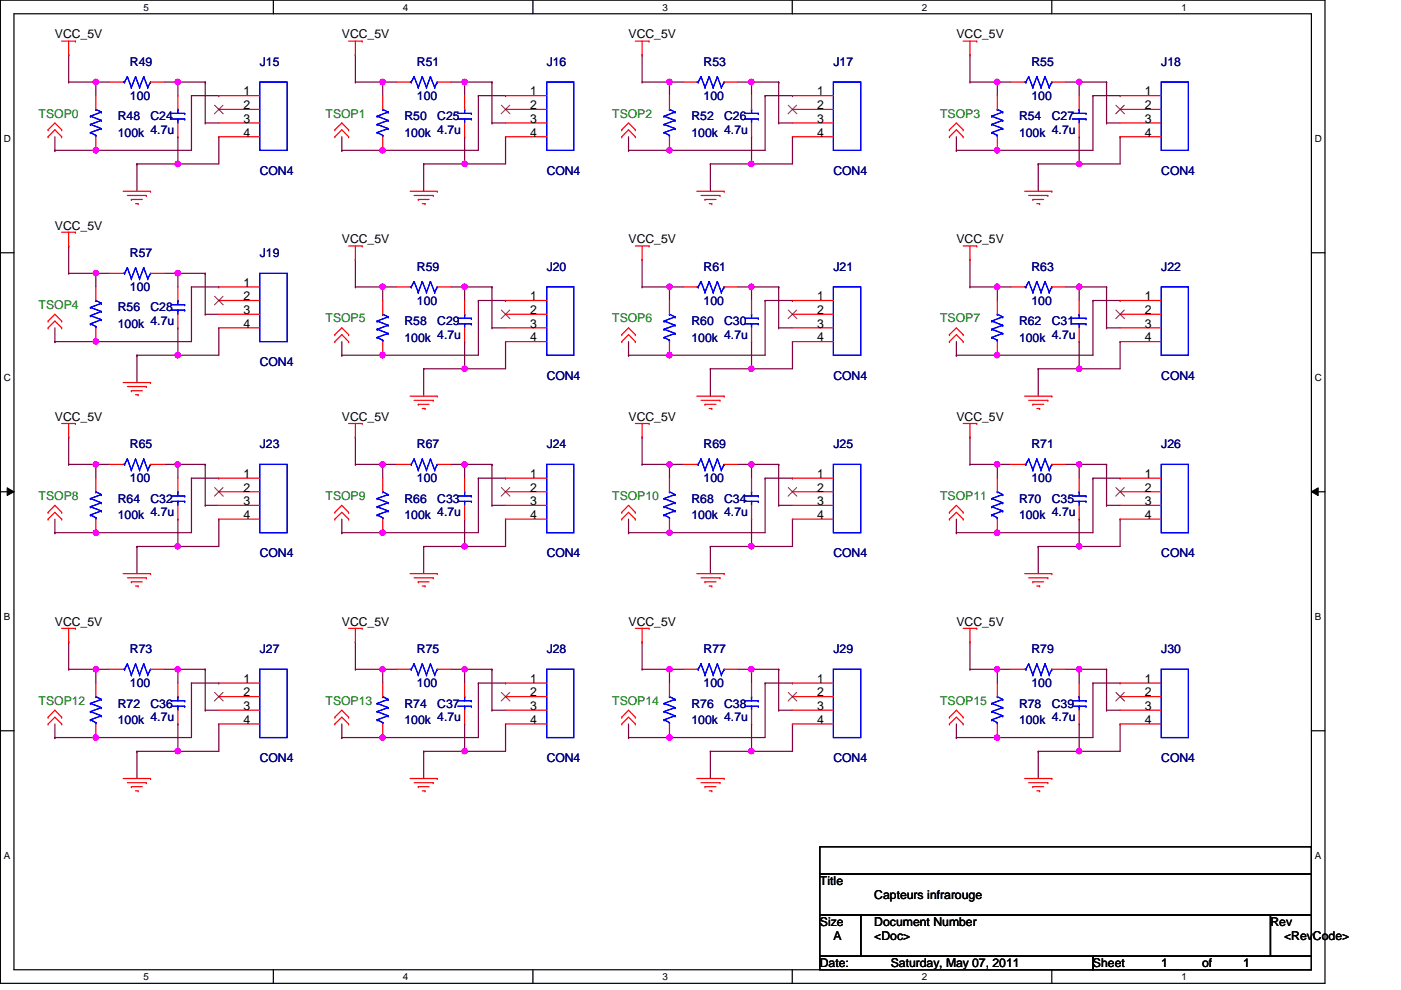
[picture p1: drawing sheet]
<svg xmlns="http://www.w3.org/2000/svg" width="297mm" height="210mm" viewBox="0 0 297 210" stroke-linecap="round" stroke-linejoin="round" font-family="sans-serif">
<defs><g id="words">
<g font-size="2.6">
<text x="11.6" y="8.1">VCC_5V</text>
<text x="72.5" y="8.1">VCC_5V</text>
<text x="133.3" y="8.1">VCC_5V</text>
<text x="202.8" y="8.1">VCC_5V</text>
<text x="51.6" y="20.2">1</text>
<text x="51.6" y="23.2">2</text>
<text x="112.4" y="20.2">1</text>
<text x="112.4" y="23.2">2</text>
<text x="173.2" y="20.2">1</text>
<text x="173.2" y="23.2">2</text>
<text x="242.7" y="20.2">1</text>
<text x="242.7" y="23.2">2</text>
<text x="51.6" y="26">3</text>
<text x="51.6" y="29">4</text>
<text x="112.4" y="26">3</text>
<text x="112.4" y="29">4</text>
<text x="173.2" y="26">3</text>
<text x="173.2" y="29">4</text>
<text x="242.7" y="26">3</text>
<text x="242.7" y="29">4</text>
<text x="11.6" y="48.7">VCC_5V</text>
<text x="72.5" y="51.6">VCC_5V</text>
<text x="133.3" y="51.6">VCC_5V</text>
<text x="202.8" y="51.6">VCC_5V</text>
<text x="51.6" y="60.8">1</text>
<text x="51.6" y="63.7">2</text>
<text x="112.4" y="63.7">1</text>
<text x="173.2" y="63.7">1</text>
<text x="242.7" y="63.7">1</text>
<text x="51.6" y="66.6">3</text>
<text x="51.6" y="69.5">4</text>
<text x="112.4" y="66.6">2</text>
<text x="112.4" y="69.5">3</text>
<text x="173.2" y="66.6">2</text>
<text x="173.2" y="69.5">3</text>
<text x="242.7" y="66.6">2</text>
<text x="242.7" y="69.5">3</text>
<text x="112.4" y="72.4">4</text>
<text x="173.2" y="72.4">4</text>
<text x="242.7" y="72.4">4</text>
<text x="11.6" y="89.2">VCC_5V</text>
<text x="72.5" y="89.2">VCC_5V</text>
<text x="133.3" y="89.2">VCC_5V</text>
<text x="202.8" y="89.2">VCC_5V</text>
<text x="51.6" y="101.3">1</text>
<text x="112.4" y="101.3">1</text>
<text x="173.2" y="101.3">1</text>
<text x="242.7" y="101.3">1</text>
<text x="51.6" y="104.2">2</text>
<text x="51.6" y="107.1">3</text>
<text x="112.4" y="104.2">2</text>
<text x="112.4" y="107.1">3</text>
<text x="173.2" y="104.2">2</text>
<text x="173.2" y="107.1">3</text>
<text x="242.7" y="104.2">2</text>
<text x="242.7" y="107.1">3</text>
<text x="51.6" y="110">4</text>
<text x="112.4" y="110">4</text>
<text x="173.2" y="110">4</text>
<text x="242.7" y="110">4</text>
<text x="11.6" y="132.7">VCC_5V</text>
<text x="72.5" y="132.7">VCC_5V</text>
<text x="133.3" y="132.7">VCC_5V</text>
<text x="202.8" y="132.7">VCC_5V</text>
<text x="51.6" y="144.8">1</text>
<text x="51.6" y="147.7">2</text>
<text x="112.4" y="144.8">1</text>
<text x="112.4" y="147.7">2</text>
<text x="173.2" y="144.8">1</text>
<text x="173.2" y="147.7">2</text>
<text x="242.7" y="144.8">1</text>
<text x="242.7" y="147.7">2</text>
<text x="51.6" y="150.5">3</text>
<text x="51.6" y="153.5">4</text>
<text x="112.4" y="150.5">3</text>
<text x="112.4" y="153.5">4</text>
<text x="173.2" y="150.5">3</text>
<text x="173.2" y="153.5">4</text>
<text x="242.7" y="150.5">3</text>
<text x="242.7" y="153.5">4</text>
<text x="173.8" y="187.7">Title</text>
<text x="185.4" y="190.6">Capteurs infrarouge</text>
<text x="173.8" y="196.3">Size</text>
<text x="185.4" y="196.3">Document Number</text>
<text x="269.4" y="196.3">Rev</text>
<text x="176.7" y="199.3">A</text>
<text x="185.4" y="199.3">&lt;Doc&gt;</text>
<text x="272.2" y="199.3">&lt;RevCode&gt;</text>
<text x="173.8" y="205.1">Date:</text>
<text x="188.8" y="205.1">Saturday, May 07, 2011</text>
<text x="231.7" y="205.1">Sheet</text>
<text x="246.2" y="205.1">1</text>
<text x="254.9" y="205.1">of</text>
<text x="263.6" y="205.1">1</text>
</g>
<g font-size="2.6" fill="#000080">
<text x="27.6" y="13.9">R49</text>
<text x="55.1" y="13.9">J15</text>
<text x="88.4" y="13.9">R51</text>
<text x="115.9" y="13.9">J16</text>
<text x="149.2" y="13.9">R53</text>
<text x="176.7" y="13.9">J17</text>
<text x="218.7" y="13.9">R55</text>
<text x="246.2" y="13.9">J18</text>
<text x="27.6" y="21.2">100</text>
<text x="88.4" y="21.2">100</text>
<text x="149.2" y="21.2">100</text>
<text x="218.7" y="21.2">100</text>
<text x="25" y="25.5">R48</text>
<text x="25" y="29">100k 4.7u</text>
<text x="31.9" y="25.5">C24</text>
<text x="85.8" y="25.5">R50</text>
<text x="85.8" y="29">100k 4.7u</text>
<text x="92.7" y="25.5">C25</text>
<text x="146.6" y="25.5">R52</text>
<text x="146.6" y="29">100k 4.7u</text>
<text x="153.5" y="25.5">C26</text>
<text x="216.1" y="25.5">R54</text>
<text x="216.1" y="29">100k 4.7u</text>
<text x="223" y="25.5">C27</text>
<text x="55.1" y="37.1">CON4</text>
<text x="115.9" y="37.1">CON4</text>
<text x="176.7" y="37.1">CON4</text>
<text x="246.2" y="37.1">CON4</text>
<text x="27.6" y="54.5">R57</text>
<text x="55.1" y="54.5">J19</text>
<text x="88.4" y="57.4">R59</text>
<text x="115.9" y="57.4">J20</text>
<text x="149.2" y="57.4">R61</text>
<text x="176.7" y="57.4">J21</text>
<text x="218.7" y="57.4">R63</text>
<text x="246.2" y="57.4">J22</text>
<text x="27.6" y="61.7">100</text>
<text x="88.4" y="64.6">100</text>
<text x="149.2" y="64.6">100</text>
<text x="218.7" y="64.6">100</text>
<text x="25" y="66">R56</text>
<text x="25" y="69.5">100k 4.7u</text>
<text x="31.9" y="66">C28</text>
<text x="85.8" y="69">R58</text>
<text x="92.7" y="69">C29</text>
<text x="146.6" y="69">R60</text>
<text x="153.5" y="69">C30</text>
<text x="216.1" y="69">R62</text>
<text x="223" y="69">C31</text>
<text x="55.1" y="77.6">CON4</text>
<text x="85.8" y="72.4">100k 4.7u</text>
<text x="146.6" y="72.4">100k 4.7u</text>
<text x="216.1" y="72.4">100k 4.7u</text>
<text x="115.9" y="80.5">CON4</text>
<text x="176.7" y="80.5">CON4</text>
<text x="246.2" y="80.5">CON4</text>
<text x="27.6" y="95">R65</text>
<text x="55.1" y="95">J23</text>
<text x="88.4" y="95">R67</text>
<text x="115.9" y="95">J24</text>
<text x="149.2" y="95">R69</text>
<text x="176.7" y="95">J25</text>
<text x="218.7" y="95">R71</text>
<text x="246.2" y="95">J26</text>
<text x="25" y="106.6">R64</text>
<text x="27.6" y="102.2">100</text>
<text x="31.9" y="106.6">C32</text>
<text x="85.8" y="106.6">R66</text>
<text x="88.4" y="102.2">100</text>
<text x="92.7" y="106.6">C33</text>
<text x="146.6" y="106.6">R68</text>
<text x="149.2" y="102.2">100</text>
<text x="153.5" y="106.6">C34</text>
<text x="216.1" y="106.6">R70</text>
<text x="218.7" y="102.2">100</text>
<text x="223" y="106.6">C35</text>
<text x="25" y="110.1">100k 4.7u</text>
<text x="85.8" y="110.1">100k 4.7u</text>
<text x="146.6" y="110.1">100k 4.7u</text>
<text x="216.1" y="110.1">100k 4.7u</text>
<text x="55.1" y="118.2">CON4</text>
<text x="115.9" y="118.2">CON4</text>
<text x="176.7" y="118.2">CON4</text>
<text x="246.2" y="118.2">CON4</text>
<text x="27.6" y="138.4">R73</text>
<text x="55.1" y="138.4">J27</text>
<text x="88.4" y="138.4">R75</text>
<text x="115.9" y="138.4">J28</text>
<text x="149.2" y="138.4">R77</text>
<text x="176.7" y="138.4">J29</text>
<text x="218.7" y="138.4">R79</text>
<text x="246.2" y="138.4">J30</text>
<text x="27.6" y="145.7">100</text>
<text x="88.4" y="145.7">100</text>
<text x="149.2" y="145.7">100</text>
<text x="218.7" y="145.7">100</text>
<text x="25" y="150">R72</text>
<text x="25" y="153.5">100k 4.7u</text>
<text x="31.9" y="150">C36</text>
<text x="85.8" y="150">R74</text>
<text x="85.8" y="153.5">100k 4.7u</text>
<text x="92.7" y="150">C37</text>
<text x="146.6" y="150">R76</text>
<text x="146.6" y="153.5">100k 4.7u</text>
<text x="153.5" y="150">C38</text>
<text x="216.1" y="150">R78</text>
<text x="216.1" y="153.5">100k 4.7u</text>
<text x="223" y="150">C39</text>
<text x="55.1" y="161.6">CON4</text>
<text x="115.9" y="161.6">CON4</text>
<text x="176.7" y="161.6">CON4</text>
<text x="246.2" y="161.6">CON4</text>
</g>
<g font-size="2.6" fill="#008000">
<text x="8.2" y="24.9">TSOP0</text>
<text x="69" y="24.9">TSOP1</text>
<text x="129.8" y="24.9">TSOP2</text>
<text x="199.3" y="24.9">TSOP3</text>
<text x="8.2" y="65.5">TSOP4</text>
<text x="69" y="68.4">TSOP5</text>
<text x="129.8" y="68.4">TSOP6</text>
<text x="199.3" y="68.4">TSOP7</text>
<text x="8.2" y="106">TSOP8</text>
<text x="69" y="106">TSOP9</text>
<text x="129.8" y="106">TSOP10</text>
<text x="199.3" y="106">TSOP11</text>
<text x="8.2" y="149.4">TSOP12</text>
<text x="69" y="149.4">TSOP13</text>
<text x="129.8" y="149.4">TSOP14</text>
<text x="199.3" y="149.4">TSOP15</text>
</g>
<g font-size="2.1">
<text x="30.4" y="2.2">5</text>
<text x="85.4" y="2.2">4</text>
<text x="140.5" y="2.2">3</text>
<text x="195.4" y="2.2">2</text>
<text x="250.5" y="2.2">1</text>
<text x=".8" y="30.1">D</text>
<text x="278.8" y="30.1">D</text>
<text x=".8" y="80.8">C</text>
<text x="278.8" y="80.8">C</text>
<text x=".8" y="131.5">B</text>
<text x="278.8" y="131.5">B</text>
<text x=".8" y="182.2">A</text>
<text x="278.8" y="182.2">A</text>
<text x="30.4" y="207.8">5</text>
<text x="85.4" y="207.8">4</text>
<text x="140.5" y="207.8">3</text>
<text x="195.4" y="207.8">2</text>
<text x="250.5" y="207.8">1</text>
</g>
</g></defs>
<path d="M.1 0h280.8v208.5h-280.8zM3 2.9h275v202.7h-275z" fill="none" stroke="#000" stroke-width=".25"/>
<g fill="#fff">
<path d="M30.4 .3h1.2v2.4h-1.2z"/>
<path d="M30.4 205.9h1.2v2.3h-1.2z"/>
</g>
<path d="M58 0v2.9M58 205.6v2.9" fill="none" stroke="#000" stroke-width=".25"/>
<g fill="#fff">
<path d="M85.4 .3h1.2v2.4h-1.2z"/>
<path d="M85.4 205.9h1.2v2.3h-1.2z"/>
</g>
<path d="M113 0v2.9M113 205.6v2.9" fill="none" stroke="#000" stroke-width=".25"/>
<g fill="#fff">
<path d="M140.5 .3h1.1v2.4h-1.1z"/>
<path d="M140.5 205.9h1.1v2.3h-1.1z"/>
</g>
<path d="M168 0v2.9M168 205.6v2.9" fill="none" stroke="#000" stroke-width=".25"/>
<g fill="#fff">
<path d="M195.4 .3h1.2v2.4h-1.2z"/>
<path d="M195.4 205.9h1.2v2.3h-1.2z"/>
</g>
<path d="M223 0v2.9M223 205.6v2.9" fill="none" stroke="#000" stroke-width=".25"/>
<g fill="#fff">
<path d="M250.5 .3h1.1v2.4h-1.1z"/>
<path d="M250.5 205.9h1.1v2.3h-1.1z"/>
<path d="M.8 28.2h1.5v2.4h-1.5z"/>
<path d="M278.8 28.2h1.4v2.4h-1.4z"/>
<path d="M.8 78.9h1.5v2.3h-1.5z"/>
<path d="M278.8 78.9h1.4v2.3h-1.4z"/>
</g>
<path d="M.1 53.6h2.9M278 53.6h2.9" fill="none" stroke="#000" stroke-width=".25"/>
<g fill="#fff">
<path d="M.8 129.6h1.4v2.3h-1.4z"/>
<path d="M278.8 129.6h1.3v2.3h-1.3z"/>
</g>
<path d="M.1 104.3h2.9M278 104.3h2.9" fill="none" stroke="#000" stroke-width=".25"/>
<path d="M1.5 103.4l1.5 .9-1.5 .8zM278 104.3l1.5-.9v1.7z" fill="#000"/>
<path d="M1.5 103.4l1.5 .9-1.5 .8zM278 104.3l1.5-.9v1.7z" fill="none" stroke="#000" stroke-width=".21"/>
<g fill="#fff">
<path d="M.8 180.3h1.4v2.3h-1.4z"/>
<path d="M278.8 180.3h1.3v2.3h-1.3z"/>
</g>
<path d="M.1 154.9h2.9M278 154.9h2.9" fill="none" stroke="#000" stroke-width=".25"/>
<path d="M220.1 159.3h.1M220.1 159.3h17.4M225.9 141.9h2.9M228.8 159.3h.1M228.8 141.9h.1M228.8 141.9v2.9" fill="none" stroke="#800040" stroke-width=".25"/>
<circle cx="228.8" cy="141.9" r=".56" fill="#f0f"/>
<circle cx="228.8" cy="141.9" r=".56" fill="none" stroke="#f0f" stroke-width=".25"/>
<path d="M205.7 141.9h.1M205.7 141.9h8.6M211.5 141.9h.1M211.5 141.9v2.9M220.1 159.3h.1M220.1 159.3v5.8M228.8 141.9h5.8M234.6 141.9h.1M234.6 141.9v8.7M237.5 153.5h.1M237.5 153.5v5.8" fill="none" stroke="#800040" stroke-width=".25"/>
<circle cx="211.4" cy="141.9" r=".56" fill="#f0f"/>
<circle cx="211.4" cy="141.9" r=".56" fill="none" stroke="#f0f" stroke-width=".25"/>
<path d="M205.7 136.1h.1M205.7 136.1v5.8M211.5 156.4h.1M228.8 153.5h.1M228.8 153.5v5.8M231.7 144.8h.1M231.7 144.8v11.6h-20.2" fill="none" stroke="#800040" stroke-width=".25"/>
<circle cx="228.8" cy="159.3" r=".56" fill="#f0f"/>
<circle cx="228.8" cy="159.3" r=".56" fill="none" stroke="#f0f" stroke-width=".25"/>
<path d="M202.8 156.4h.1M202.8 156.4h8.7" fill="none" stroke="#800040" stroke-width=".25"/>
<circle cx="211.4" cy="156.4" r=".56" fill="#f0f"/>
<circle cx="211.4" cy="156.4" r=".56" fill="none" stroke="#f0f" stroke-width=".25"/>
<g fill="none" stroke="#800040" stroke-width=".25">
<path d="M34.8 17.4h2.9M37.7 17.4h.1M37.7 17.4v2.9M29 34.8h.1M29 34.8h17.4M37.7 34.8h.1M40.6 20.3h5.8M46.4 20.3h.1M101.4 20.3h5.8M107.2 20.3h.1M162.2 20.3h5.8M168 20.3h.1"/>
<path d="M231.7 20.3h5.8M237.5 20.3h.1M202.8 156.4h.1M202.8 153.5v2.9M234.6 150.6h.1M234.6 150.6h2.9"/>
</g>
<circle cx="37.7" cy="17.4" r=".56" fill="#f0f"/>
<circle cx="37.7" cy="17.4" r=".56" fill="none" stroke="#f0f" stroke-width=".25"/>
<path d="M14.6 17.4h.1M14.6 17.4h8.6M20.3 17.4h.1M20.3 17.4v2.9M37.7 17.4h5.8M43.5 17.4h.1M43.5 17.4v8.7M29 34.8h.1M29 34.8v5.8M46.4 29h.1M46.4 29v5.8" fill="none" stroke="#800040" stroke-width=".25"/>
<circle cx="20.3" cy="17.4" r=".56" fill="#f0f"/>
<circle cx="20.3" cy="17.4" r=".56" fill="none" stroke="#f0f" stroke-width=".25"/>
<path d="M14.6 11.6h.1M14.6 11.6v5.8M20.3 31.9h.1M37.7 29h.1M37.7 29v5.8M40.6 20.3h.1M40.6 20.3v11.6h-20.3" fill="none" stroke="#800040" stroke-width=".25"/>
<circle cx="37.7" cy="34.8" r=".56" fill="#f0f"/>
<circle cx="37.7" cy="34.8" r=".56" fill="none" stroke="#f0f" stroke-width=".25"/>
<path d="M11.6 31.9h.1M11.6 31.9h8.7" fill="none" stroke="#800040" stroke-width=".25"/>
<circle cx="20.3" cy="31.9" r=".56" fill="#f0f"/>
<circle cx="20.3" cy="31.9" r=".56" fill="none" stroke="#f0f" stroke-width=".25"/>
<path d="M95.6 17.4h2.9M98.5 17.4h.1M98.5 17.4v2.9M89.8 34.8h.1M89.8 34.8h17.4M98.5 34.8h.1M40.6 60.8h5.8M46.4 60.8h.1" fill="none" stroke="#800040" stroke-width=".25"/>
<circle cx="98.5" cy="17.4" r=".56" fill="#f0f"/>
<circle cx="98.5" cy="17.4" r=".56" fill="none" stroke="#f0f" stroke-width=".25"/>
<path d="M75.3 17.4h.1M75.3 17.4h8.7M81.1 17.4h.1M81.1 17.4v2.9M98.5 17.4h5.8M104.3 17.4h.1M104.3 17.4v8.7M89.8 34.8h.1M89.8 34.8v5.8M107.2 29h.1M107.2 29v5.8" fill="none" stroke="#800040" stroke-width=".25"/>
<circle cx="81.1" cy="17.4" r=".56" fill="#f0f"/>
<circle cx="81.1" cy="17.4" r=".56" fill="none" stroke="#f0f" stroke-width=".25"/>
<path d="M75.3 11.6h.1M75.3 11.6v5.8M81.1 31.9h.1M98.5 29h.1M98.5 29v5.8M101.4 20.3h.1M101.4 20.3v11.6h-20.3" fill="none" stroke="#800040" stroke-width=".25"/>
<circle cx="98.5" cy="34.8" r=".56" fill="#f0f"/>
<circle cx="98.5" cy="34.8" r=".56" fill="none" stroke="#f0f" stroke-width=".25"/>
<path d="M72.5 31.9h.1M72.5 31.9h8.6" fill="none" stroke="#800040" stroke-width=".25"/>
<circle cx="81.1" cy="31.9" r=".56" fill="#f0f"/>
<circle cx="81.1" cy="31.9" r=".56" fill="none" stroke="#f0f" stroke-width=".25"/>
<g fill="none" stroke="#800040" stroke-width=".25">
<path d="M156.4 17.4h2.9M159.3 17.4h.1M159.3 17.4v2.9M11.6 31.9h.1M11.6 29v2.9M72.5 31.9h.1M72.5 29v2.9M104.3 26.1h.1M104.3 26.1h2.9M150.6 34.8h.1M150.6 34.8h17.4M159.3 34.8h.1"/>
<path d="M101.4 63.7h5.8M107.2 63.7h.1"/>
</g>
<circle cx="159.3" cy="17.4" r=".56" fill="#f0f"/>
<circle cx="159.3" cy="17.4" r=".56" fill="none" stroke="#f0f" stroke-width=".25"/>
<path d="M136.1 17.4h.1M136.1 17.4h8.8M141.9 17.4h.1M141.9 17.4v2.9M159.3 17.4h5.8M165.1 17.4h.1M165.1 17.4v8.7M150.6 34.8h.1M150.6 34.8v5.8M168 29h.1M168 29v5.8" fill="none" stroke="#800040" stroke-width=".25"/>
<circle cx="141.9" cy="17.4" r=".56" fill="#f0f"/>
<circle cx="141.9" cy="17.4" r=".56" fill="none" stroke="#f0f" stroke-width=".25"/>
<path d="M136.1 11.6h.1M136.1 11.6v5.8M141.9 31.9h.1M159.3 29h.1M159.3 29v5.8M162.2 20.3h.1M162.2 20.3v11.6h-20.3" fill="none" stroke="#800040" stroke-width=".25"/>
<circle cx="159.3" cy="34.8" r=".56" fill="#f0f"/>
<circle cx="159.3" cy="34.8" r=".56" fill="none" stroke="#f0f" stroke-width=".25"/>
<path d="M133.3 31.9h.1M133.3 31.9h8.6" fill="none" stroke="#800040" stroke-width=".25"/>
<circle cx="141.9" cy="31.9" r=".56" fill="#f0f"/>
<circle cx="141.9" cy="31.9" r=".56" fill="none" stroke="#f0f" stroke-width=".25"/>
<path d="M225.9 17.4h2.9M228.8 17.4h.1M228.8 17.4v2.9M133.3 31.9h.1M133.3 29v2.9M165.1 26.1h.1M165.1 26.1h2.9M220.1 34.8h.1M220.1 34.8h17.4M228.8 34.8h.1" fill="none" stroke="#800040" stroke-width=".25"/>
<circle cx="228.8" cy="17.4" r=".56" fill="#f0f"/>
<circle cx="228.8" cy="17.4" r=".56" fill="none" stroke="#f0f" stroke-width=".25"/>
<path d="M205.7 17.4h.1M205.7 17.4h8.6M211.5 17.4h.1M211.5 17.4v2.9M228.8 17.4h5.8M234.6 17.4h.1M234.6 17.4v8.7M220.1 34.8h.1M220.1 34.8v5.8M237.5 29h.1M237.5 29v5.8" fill="none" stroke="#800040" stroke-width=".25"/>
<circle cx="211.4" cy="17.4" r=".56" fill="#f0f"/>
<circle cx="211.4" cy="17.4" r=".56" fill="none" stroke="#f0f" stroke-width=".25"/>
<path d="M205.7 11.6h.1M205.7 11.6v5.8M211.5 31.9h.1M228.8 29h.1M228.8 29v5.8M231.7 20.3h.1M231.7 20.3v11.6h-20.2" fill="none" stroke="#800040" stroke-width=".25"/>
<circle cx="228.8" cy="34.8" r=".56" fill="#f0f"/>
<circle cx="228.8" cy="34.8" r=".56" fill="none" stroke="#f0f" stroke-width=".25"/>
<path d="M202.8 31.9h.1M202.8 31.9h8.7" fill="none" stroke="#800040" stroke-width=".25"/>
<circle cx="211.4" cy="31.9" r=".56" fill="#f0f"/>
<circle cx="211.4" cy="31.9" r=".56" fill="none" stroke="#f0f" stroke-width=".25"/>
<path d="M202.8 31.9h.1M202.8 29v2.9M234.6 26.1h.1M234.6 26.1h2.9M34.8 58h2.9M37.7 58h.1M37.7 58v2.8M29 75.3h.1M29 75.3h17.4M37.7 75.3h.1M162.2 63.7h5.8M168 63.7h.1" fill="none" stroke="#800040" stroke-width=".25"/>
<circle cx="37.7" cy="57.9" r=".56" fill="#f0f"/>
<circle cx="37.7" cy="57.9" r=".56" fill="none" stroke="#f0f" stroke-width=".25"/>
<path d="M14.6 58h.1M14.6 58h8.6M20.3 58h.1M20.3 58v2.8M37.7 58h5.8M43.5 58h.1M43.5 58v8.6M29 75.3h.1M29 75.3v5.8M46.4 69.5h.1M46.4 69.5v5.8" fill="none" stroke="#800040" stroke-width=".25"/>
<circle cx="20.3" cy="57.9" r=".56" fill="#f0f"/>
<circle cx="20.3" cy="57.9" r=".56" fill="none" stroke="#f0f" stroke-width=".25"/>
<path d="M14.6 52.2h.1M14.6 52.2v5.8M20.3 72.4h.1M37.7 69.5h.1M37.7 69.5v5.8M40.6 60.8h.1M40.6 60.8v11.6h-20.3" fill="none" stroke="#800040" stroke-width=".25"/>
<circle cx="37.7" cy="75.3" r=".56" fill="#f0f"/>
<circle cx="37.7" cy="75.3" r=".56" fill="none" stroke="#f0f" stroke-width=".25"/>
<path d="M11.6 72.4h.1M11.6 72.4h8.7" fill="none" stroke="#800040" stroke-width=".25"/>
<circle cx="20.3" cy="72.4" r=".56" fill="#f0f"/>
<circle cx="20.3" cy="72.4" r=".56" fill="none" stroke="#f0f" stroke-width=".25"/>
<path d="M11.6 72.4h.1M11.6 69.5v2.9M43.5 66.6h.1M43.5 66.6h2.9M34.8 98.5h2.9M37.7 98.5h.1M37.7 98.5v2.9M29 115.9h.1M29 115.9h17.4M37.7 115.9h.1" fill="none" stroke="#800040" stroke-width=".25"/>
<circle cx="37.7" cy="98.5" r=".56" fill="#f0f"/>
<circle cx="37.7" cy="98.5" r=".56" fill="none" stroke="#f0f" stroke-width=".25"/>
<g fill="none" stroke="#800040" stroke-width=".25">
<path d="M231.7 63.7h5.8M237.5 63.7h.1M14.6 98.5h.1M14.6 98.5h8.6M20.3 98.5h.1M20.3 98.5v2.9M37.7 98.5h5.8M43.5 98.5h.1M43.5 98.5v8.6M29 115.9h.1M29 115.9v5.7M46.4 110.1h.1"/>
<path d="M46.4 110.1v5.8"/>
</g>
<circle cx="20.3" cy="98.5" r=".56" fill="#f0f"/>
<circle cx="20.3" cy="98.5" r=".56" fill="none" stroke="#f0f" stroke-width=".25"/>
<path d="M14.6 92.7h.1M14.6 92.7v5.8M20.3 112.9h.1M37.7 110.1h.1M37.7 110.1v5.8M40.6 101.4h.1M40.6 101.4v11.5h-20.3" fill="none" stroke="#800040" stroke-width=".25"/>
<circle cx="37.7" cy="115.8" r=".56" fill="#f0f"/>
<circle cx="37.7" cy="115.8" r=".56" fill="none" stroke="#f0f" stroke-width=".25"/>
<path d="M11.6 112.9h.1M11.6 112.9h8.7" fill="none" stroke="#800040" stroke-width=".25"/>
<circle cx="20.3" cy="112.9" r=".56" fill="#f0f"/>
<circle cx="20.3" cy="112.9" r=".56" fill="none" stroke="#f0f" stroke-width=".25"/>
<path d="M43.5 26.1h.1M43.5 26.1h2.9M11.6 112.9h.1M11.6 110.1v2.8M43.5 107.1h.1M43.5 107.1h2.9M29 159.3h.1M29 159.3h17.4M34.8 141.9h2.9M37.7 159.3h.1M37.7 141.9h.1M37.7 141.9v2.9" fill="none" stroke="#800040" stroke-width=".25"/>
<circle cx="37.7" cy="141.9" r=".56" fill="#f0f"/>
<circle cx="37.7" cy="141.9" r=".56" fill="none" stroke="#f0f" stroke-width=".25"/>
<path d="M14.6 141.9h.1M14.6 141.9h8.6M20.3 141.9h.1M20.3 141.9v2.9M29 159.3h.1M29 159.3v5.8M37.7 141.9h5.8M43.5 141.9h.1M43.5 141.9v8.7M46.4 153.5h.1M46.4 153.5v5.8" fill="none" stroke="#800040" stroke-width=".25"/>
<circle cx="20.3" cy="141.9" r=".56" fill="#f0f"/>
<circle cx="20.3" cy="141.9" r=".56" fill="none" stroke="#f0f" stroke-width=".25"/>
<path d="M14.6 136.1h.1M14.6 136.1v5.8M20.3 156.4h.1M37.7 153.5h.1M37.7 153.5v5.8M40.6 144.8h.1M40.6 144.8v11.6h-20.3" fill="none" stroke="#800040" stroke-width=".25"/>
<circle cx="37.7" cy="159.3" r=".56" fill="#f0f"/>
<circle cx="37.7" cy="159.3" r=".56" fill="none" stroke="#f0f" stroke-width=".25"/>
<path d="M11.6 156.4h.1M11.6 156.4h8.7" fill="none" stroke="#800040" stroke-width=".25"/>
<circle cx="20.3" cy="156.4" r=".56" fill="#f0f"/>
<circle cx="20.3" cy="156.4" r=".56" fill="none" stroke="#f0f" stroke-width=".25"/>
<path d="M89.8 78.2h.1M89.8 78.2h17.4M95.6 60.8h2.9M98.5 78.2h.1M98.5 60.8h.1M98.5 60.8v2.9M231.7 101.4h5.8M237.5 101.4h.1M11.6 156.4h.1M11.6 153.5v2.9M43.5 150.6h.1M43.5 150.6h2.9" fill="none" stroke="#800040" stroke-width=".25"/>
<circle cx="98.5" cy="60.8" r=".56" fill="#f0f"/>
<circle cx="98.5" cy="60.8" r=".56" fill="none" stroke="#f0f" stroke-width=".25"/>
<path d="M75.3 60.8h.1M75.3 60.8h8.7M81.1 60.8h.1M81.1 60.8v2.9M89.8 78.2h.1M89.8 78.2v5.8M98.5 60.8h5.8M104.3 60.8h.1M104.3 60.8v8.7M107.2 72.4h.1M107.2 72.4v5.8" fill="none" stroke="#800040" stroke-width=".25"/>
<circle cx="81.1" cy="60.8" r=".56" fill="#f0f"/>
<circle cx="81.1" cy="60.8" r=".56" fill="none" stroke="#f0f" stroke-width=".25"/>
<path d="M75.3 55h.1M75.3 55v5.8M81.1 75.3h.1M98.5 72.4h.1M98.5 72.4v5.8M101.4 63.7h.1M101.4 63.7v11.6h-20.3" fill="none" stroke="#800040" stroke-width=".25"/>
<circle cx="98.5" cy="78.2" r=".56" fill="#f0f"/>
<circle cx="98.5" cy="78.2" r=".56" fill="none" stroke="#f0f" stroke-width=".25"/>
<path d="M72.5 75.3h.1M72.5 75.3h8.6" fill="none" stroke="#800040" stroke-width=".25"/>
<circle cx="81.1" cy="75.3" r=".56" fill="#f0f"/>
<circle cx="81.1" cy="75.3" r=".56" fill="none" stroke="#f0f" stroke-width=".25"/>
<path d="M72.5 75.3h.1M72.5 72.4v2.9M104.3 69.5h.1M104.3 69.5h2.9M150.6 78.2h.1M150.6 78.2h17.4M156.4 60.8h2.9M159.3 78.2h.1M159.3 60.8h.1M159.3 60.8v2.9M162.2 101.4h5.8M168 101.4h.1" fill="none" stroke="#800040" stroke-width=".25"/>
<circle cx="159.3" cy="60.8" r=".56" fill="#f0f"/>
<circle cx="159.3" cy="60.8" r=".56" fill="none" stroke="#f0f" stroke-width=".25"/>
<path d="M136.1 60.8h.1M136.1 60.8h8.8M141.9 60.8h.1M141.9 60.8v2.9M150.6 78.2h.1M150.6 78.2v5.8M159.3 60.8h5.8M165.1 60.8h.1M165.1 60.8v8.7M168 72.4h.1M168 72.4v5.8" fill="none" stroke="#800040" stroke-width=".25"/>
<circle cx="141.9" cy="60.8" r=".56" fill="#f0f"/>
<circle cx="141.9" cy="60.8" r=".56" fill="none" stroke="#f0f" stroke-width=".25"/>
<path d="M136.1 55h.1M136.1 55v5.8M141.9 75.3h.1M159.3 72.4h.1M159.3 72.4v5.8M162.2 63.7h.1M162.2 63.7v11.6h-20.3" fill="none" stroke="#800040" stroke-width=".25"/>
<circle cx="159.3" cy="78.2" r=".56" fill="#f0f"/>
<circle cx="159.3" cy="78.2" r=".56" fill="none" stroke="#f0f" stroke-width=".25"/>
<path d="M133.3 75.3h.1M133.3 75.3h8.6" fill="none" stroke="#800040" stroke-width=".25"/>
<circle cx="141.9" cy="75.3" r=".56" fill="#f0f"/>
<circle cx="141.9" cy="75.3" r=".56" fill="none" stroke="#f0f" stroke-width=".25"/>
<path d="M133.3 75.3h.1M133.3 72.4v2.9M165.1 69.5h.1M165.1 69.5h2.9M220.1 78.2h.1M220.1 78.2h17.4M225.9 60.8h2.9M228.8 78.2h.1M228.8 60.8h.1M228.8 60.8v2.9M101.4 101.4h5.8M107.2 101.4h.1" fill="none" stroke="#800040" stroke-width=".25"/>
<circle cx="228.8" cy="60.8" r=".56" fill="#f0f"/>
<circle cx="228.8" cy="60.8" r=".56" fill="none" stroke="#f0f" stroke-width=".25"/>
<path d="M205.7 60.8h.1M205.7 60.8h8.6M211.5 60.8h.1M211.5 60.8v2.9M220.1 78.2h.1M220.1 78.2v5.8M228.8 60.8h5.8M234.6 60.8h.1M234.6 60.8v8.7M237.5 72.4h.1M237.5 72.4v5.8" fill="none" stroke="#800040" stroke-width=".25"/>
<circle cx="211.4" cy="60.8" r=".56" fill="#f0f"/>
<circle cx="211.4" cy="60.8" r=".56" fill="none" stroke="#f0f" stroke-width=".25"/>
<path d="M205.7 55h.1M205.7 55v5.8M211.5 75.3h.1M228.8 72.4h.1M228.8 72.4v5.8M231.7 63.7h.1M231.7 63.7v11.6h-20.2" fill="none" stroke="#800040" stroke-width=".25"/>
<circle cx="228.8" cy="78.2" r=".56" fill="#f0f"/>
<circle cx="228.8" cy="78.2" r=".56" fill="none" stroke="#f0f" stroke-width=".25"/>
<path d="M202.8 75.3h.1M202.8 75.3h8.7" fill="none" stroke="#800040" stroke-width=".25"/>
<circle cx="211.4" cy="75.3" r=".56" fill="#f0f"/>
<circle cx="211.4" cy="75.3" r=".56" fill="none" stroke="#f0f" stroke-width=".25"/>
<path d="M202.8 75.3h.1M202.8 72.4v2.9M234.6 69.5h.1M234.6 69.5h2.9M95.6 98.5h2.9M98.5 98.5h.1M98.5 98.5v2.9M89.8 115.9h.1M89.8 115.9h17.4M98.5 115.9h.1" fill="none" stroke="#800040" stroke-width=".25"/>
<circle cx="98.5" cy="98.5" r=".56" fill="#f0f"/>
<circle cx="98.5" cy="98.5" r=".56" fill="none" stroke="#f0f" stroke-width=".25"/>
<g fill="none" stroke="#800040" stroke-width=".25">
<path d="M75.3 98.5h.1M75.3 98.5h8.7M81.1 98.5h.1M81.1 98.5v2.9M98.5 98.5h5.8M104.3 98.5h.1M104.3 98.5v8.6M40.6 101.4h5.8M46.4 101.4h.1M89.8 115.9h.1M89.8 115.9v5.7M107.2 110.1h.1"/>
<path d="M107.2 110.1v5.8"/>
</g>
<circle cx="81.1" cy="98.5" r=".56" fill="#f0f"/>
<circle cx="81.1" cy="98.5" r=".56" fill="none" stroke="#f0f" stroke-width=".25"/>
<path d="M75.3 92.7h.1M75.3 92.7v5.8M81.1 112.9h.1M98.5 110.1h.1M98.5 110.1v5.8M101.4 101.4h.1M101.4 101.4v11.5h-20.3" fill="none" stroke="#800040" stroke-width=".25"/>
<circle cx="98.5" cy="115.8" r=".56" fill="#f0f"/>
<circle cx="98.5" cy="115.8" r=".56" fill="none" stroke="#f0f" stroke-width=".25"/>
<path d="M72.5 112.9h.1M72.5 112.9h8.6" fill="none" stroke="#800040" stroke-width=".25"/>
<circle cx="81.1" cy="112.9" r=".56" fill="#f0f"/>
<circle cx="81.1" cy="112.9" r=".56" fill="none" stroke="#f0f" stroke-width=".25"/>
<path d="M156.4 98.5h2.9M159.3 98.5h.1M159.3 98.5v2.9M72.5 112.9h.1M72.5 110.1v2.8M104.3 107.1h.1M104.3 107.1h2.9M150.6 115.9h.1M150.6 115.9h17.4M159.3 115.9h.1" fill="none" stroke="#800040" stroke-width=".25"/>
<circle cx="159.3" cy="98.5" r=".56" fill="#f0f"/>
<circle cx="159.3" cy="98.5" r=".56" fill="none" stroke="#f0f" stroke-width=".25"/>
<g fill="none" stroke="#800040" stroke-width=".25">
<path d="M136.1 98.5h.1M136.1 98.5h8.8M141.9 98.5h.1M141.9 98.5v2.9M159.3 98.5h5.8M165.1 98.5h.1M165.1 98.5v8.6M150.6 115.9h.1M150.6 115.9v5.7M168 110.1h.1M168 110.1v5.8M40.6 144.8h5.8"/>
<path d="M46.4 144.8h.1"/>
</g>
<circle cx="141.9" cy="98.5" r=".56" fill="#f0f"/>
<circle cx="141.9" cy="98.5" r=".56" fill="none" stroke="#f0f" stroke-width=".25"/>
<path d="M136.1 92.7h.1M136.1 92.7v5.8M141.9 112.9h.1M159.3 110.1h.1M159.3 110.1v5.8M162.2 101.4h.1M162.2 101.4v11.5h-20.3" fill="none" stroke="#800040" stroke-width=".25"/>
<circle cx="159.3" cy="115.8" r=".56" fill="#f0f"/>
<circle cx="159.3" cy="115.8" r=".56" fill="none" stroke="#f0f" stroke-width=".25"/>
<path d="M133.3 112.9h.1M133.3 112.9h8.6" fill="none" stroke="#800040" stroke-width=".25"/>
<circle cx="141.9" cy="112.9" r=".56" fill="#f0f"/>
<circle cx="141.9" cy="112.9" r=".56" fill="none" stroke="#f0f" stroke-width=".25"/>
<path d="M225.9 98.5h2.9M228.8 98.5h.1M228.8 98.5v2.9M133.3 112.9h.1M133.3 110.1v2.8M165.1 107.1h.1M165.1 107.1h2.9M220.1 115.9h.1M220.1 115.9h17.4M228.8 115.9h.1" fill="none" stroke="#800040" stroke-width=".25"/>
<circle cx="228.8" cy="98.5" r=".56" fill="#f0f"/>
<circle cx="228.8" cy="98.5" r=".56" fill="none" stroke="#f0f" stroke-width=".25"/>
<path d="M205.7 98.5h.1M205.7 98.5h8.6M211.5 98.5h.1M211.5 98.5v2.9M228.8 98.5h5.8M234.6 98.5h.1M234.6 98.5v8.6M220.1 115.9h.1M220.1 115.9v5.7M237.5 110.1h.1M237.5 110.1v5.8" fill="none" stroke="#800040" stroke-width=".25"/>
<circle cx="211.4" cy="98.5" r=".56" fill="#f0f"/>
<circle cx="211.4" cy="98.5" r=".56" fill="none" stroke="#f0f" stroke-width=".25"/>
<path d="M205.7 92.7h.1M205.7 92.7v5.8M211.5 112.9h.1M228.8 110.1h.1M228.8 110.1v5.8M231.7 101.4h.1M231.7 101.4v11.5h-20.2" fill="none" stroke="#800040" stroke-width=".25"/>
<circle cx="228.8" cy="115.8" r=".56" fill="#f0f"/>
<circle cx="228.8" cy="115.8" r=".56" fill="none" stroke="#f0f" stroke-width=".25"/>
<path d="M202.8 112.9h.1M202.8 112.9h8.7" fill="none" stroke="#800040" stroke-width=".25"/>
<circle cx="211.4" cy="112.9" r=".56" fill="#f0f"/>
<circle cx="211.4" cy="112.9" r=".56" fill="none" stroke="#f0f" stroke-width=".25"/>
<path d="M202.8 112.9h.1M202.8 110.1v2.8M234.6 107.1h.1M234.6 107.1h2.9M89.8 159.3h.1M89.8 159.3h17.4M95.6 141.9h2.9M98.5 159.3h.1M98.5 141.9h.1M98.5 141.9v2.9M101.4 144.8h5.8M107.2 144.8h.1" fill="none" stroke="#800040" stroke-width=".25"/>
<circle cx="98.5" cy="141.9" r=".56" fill="#f0f"/>
<circle cx="98.5" cy="141.9" r=".56" fill="none" stroke="#f0f" stroke-width=".25"/>
<path d="M75.3 141.9h.1M75.3 141.9h8.7M81.1 141.9h.1M81.1 141.9v2.9M89.8 159.3h.1M89.8 159.3v5.8M98.5 141.9h5.8M104.3 141.9h.1M104.3 141.9v8.7M107.2 153.5h.1M107.2 153.5v5.8" fill="none" stroke="#800040" stroke-width=".25"/>
<circle cx="81.1" cy="141.9" r=".56" fill="#f0f"/>
<circle cx="81.1" cy="141.9" r=".56" fill="none" stroke="#f0f" stroke-width=".25"/>
<path d="M75.3 136.1h.1M75.3 136.1v5.8M81.1 156.4h.1M98.5 153.5h.1M98.5 153.5v5.8M101.4 144.8h.1M101.4 144.8v11.6h-20.3" fill="none" stroke="#800040" stroke-width=".25"/>
<circle cx="98.5" cy="159.3" r=".56" fill="#f0f"/>
<circle cx="98.5" cy="159.3" r=".56" fill="none" stroke="#f0f" stroke-width=".25"/>
<path d="M72.5 156.4h.1M72.5 156.4h8.6" fill="none" stroke="#800040" stroke-width=".25"/>
<circle cx="81.1" cy="156.4" r=".56" fill="#f0f"/>
<circle cx="81.1" cy="156.4" r=".56" fill="none" stroke="#f0f" stroke-width=".25"/>
<path d="M72.5 156.4h.1M72.5 153.5v2.9M104.3 150.6h.1M104.3 150.6h2.9M150.6 159.3h.1M150.6 159.3h17.4M156.4 141.9h2.9M159.3 159.3h.1M159.3 141.9h.1M159.3 141.9v2.9M162.2 144.8h5.8M168 144.8h.1" fill="none" stroke="#800040" stroke-width=".25"/>
<circle cx="159.3" cy="141.9" r=".56" fill="#f0f"/>
<circle cx="159.3" cy="141.9" r=".56" fill="none" stroke="#f0f" stroke-width=".25"/>
<path d="M136.1 141.9h.1M136.1 141.9h8.8M141.9 141.9h.1M141.9 141.9v2.9M150.6 159.3h.1M150.6 159.3v5.8M159.3 141.9h5.8M165.1 141.9h.1M165.1 141.9v8.7M168 153.5h.1M168 153.5v5.8" fill="none" stroke="#800040" stroke-width=".25"/>
<circle cx="141.9" cy="141.9" r=".56" fill="#f0f"/>
<circle cx="141.9" cy="141.9" r=".56" fill="none" stroke="#f0f" stroke-width=".25"/>
<path d="M136.1 136.1h.1M136.1 136.1v5.8M141.9 156.4h.1M159.3 153.5h.1M159.3 153.5v5.8M162.2 144.8h.1M162.2 144.8v11.6h-20.3" fill="none" stroke="#800040" stroke-width=".25"/>
<circle cx="159.3" cy="159.3" r=".56" fill="#f0f"/>
<circle cx="159.3" cy="159.3" r=".56" fill="none" stroke="#f0f" stroke-width=".25"/>
<path d="M133.3 156.4h.1M133.3 156.4h8.6" fill="none" stroke="#800040" stroke-width=".25"/>
<circle cx="141.9" cy="156.4" r=".56" fill="#f0f"/>
<circle cx="141.9" cy="156.4" r=".56" fill="none" stroke="#f0f" stroke-width=".25"/>
<path d="M133.3 156.4h.1M133.3 153.5v2.9M165.1 150.6h.1M165.1 150.6h2.9M231.7 144.8h5.8M237.5 144.8h.1" fill="none" stroke="#800040" stroke-width=".25"/>
<g fill="none" stroke="#f00" stroke-width=".25">
<path d="M13.1 8.7h2.9M14.6 11.6h.1M14.6 8.7v2.9M16 8.7h.1M23.2 17.4h2.9M31.9 17.4h2.9M73.9 8.7h2.9M75.3 11.6h.1M75.3 8.7v2.9M76.8 8.7h.1M84 17.4h2.9M92.7 17.4h2.9"/>
<path d="M134.7 8.7h2.9M136.1 11.6h.1M136.1 8.7v2.9M137.6 8.7h.1M144.9 17.4h2.8M153.5 17.4h2.9M204.2 8.7h2.9M205.7 11.6h.1M205.7 8.7v2.9M207.1 8.7h.1M214.3 17.4h3M223 17.4h2.9"/>
<path d="M10.2 27.5h.1M10.2 29h.1M10.2 27.5l1.4-1.4 1.5 1.4M10.2 29l1.4-1.5 1.5 1.5M13.1 27.5h.1M13.1 29h.1M20.3 20.3v2.9M20.3 29v2.9M37.7 20.3v2.9M37.7 26.1v2.9M46.4 20.3h8.7M46.4 23.2h8.7"/>
<path d="M46.4 26.1h8.7M46.4 29h8.7M71 27.5h.1M71 29h.1M71 27.5l1.5-1.4 1.4 1.4M71 29l1.5-1.5 1.4 1.5M73.9 27.5h.1M73.9 29h.1M81.1 20.3v2.9M81.1 29v2.9M98.5 20.3v2.9M98.5 26.1v2.9"/>
<path d="M107.2 20.3h8.7M107.2 23.2h8.7M107.2 26.1h8.7M107.2 29h8.7M131.8 27.5h.1M131.8 29h.1M131.8 27.5l1.5-1.4 1.4 1.4M131.8 29l1.5-1.5 1.4 1.5M134.7 27.5h.1M134.7 29h.1M141.9 20.3v2.9M141.9 29v2.9"/>
<path d="M159.3 20.3v2.9M159.3 26.1v2.9M168 20.3h8.7M168 23.2h8.7M168 26.1h8.7M168 29h8.7M201.3 27.5h.1M201.3 29h.1M201.3 27.5l1.5-1.4 1.4 1.4M201.3 29l1.5-1.5 1.4 1.5M204.2 27.5h.1M204.2 29h.1"/>
<path d="M211.5 20.3v2.9M211.5 29v2.9M228.8 20.3v2.9M228.8 26.1v2.9M237.5 20.3h8.7M237.5 23.2h8.7M237.5 26.1h8.7M237.5 29h8.7M13.1 49.2h2.9M14.6 52.2h.1M14.6 49.2v3M16 49.2h.1"/>
<path d="M23.2 58h2.9M26.1 40.6h5.8M27 41.4h4M27.9 42.3h.1M27.9 42.3h2.3M28.7 43.2h.6M29.3 43.2h.1M31 41.4h.1M31.9 40.6h.1M31.9 58h2.9M73.9 52.2h2.9M75.3 55h.1"/>
<path d="M75.3 52.2v2.8M76.8 52.2h.1M86.9 40.6h5.8M87.8 41.4h4.1M88.7 42.3h.1M88.7 42.3h2.3M89.5 43.2h.6M90.1 43.2h.1M91.9 41.4h.1M92.7 40.6h.1M134.7 52.2h2.9M136.1 55h.1"/>
<path d="M136.1 52.2v2.8M137.6 52.2h.1M147.7 40.6h5.8M148.6 41.4h4.1M149.5 42.3h.1M149.5 42.3h2.3M150.4 43.2h.5M150.9 43.2h.1M152.7 41.4h.1M153.5 40.6h.1M204.2 52.2h2.9M205.7 55h.1"/>
<path d="M205.7 52.2v2.8M207.1 52.2h.1M217.3 40.6h5.7M218.1 41.4h4.1M219 42.3h.1M219 42.3h2.3M219.8 43.2h.6M220.4 43.2h.1M222.2 41.4h.1M223 40.6h.1M10.2 68.1h.1M10.2 69.5h.1"/>
<path d="M10.2 68.1l1.4-1.5 1.5 1.5M10.2 69.5l1.4-1.4 1.5 1.4M13.1 68.1h.1M13.1 69.5h.1M20.3 60.8v2.9M20.3 69.5v2.9M37.7 60.8v2.9M37.7 66.6v2.9M46.4 63.7h8.7M46.4 66.6h8.7M46.4 69.5h8.7M46.4 60.8h8.7"/>
<path d="M71 71h.1M71 72.4h.1M71 71l1.5-1.5 1.4 1.5M71 72.4l1.5-1.4 1.4 1.4M73.9 71h.1M73.9 72.4h.1M81.1 63.7v2.9M81.1 72.4v2.9M84 60.8h2.9M92.7 60.8h2.9M98.5 63.7v2.9M98.5 69.5v2.9"/>
<path d="M107.2 63.7h8.7M107.2 66.6h8.7M107.2 69.5h8.7M107.2 72.4h8.7M131.8 71h.1M131.8 72.4h.1M131.8 71l1.5-1.5 1.4 1.5M131.8 72.4l1.5-1.4 1.4 1.4M134.7 71h.1M134.7 72.4h.1M141.9 63.7v2.9M141.9 72.4v2.9"/>
<path d="M144.9 60.8h2.8M153.5 60.8h2.9M159.3 63.7v2.9M159.3 69.5v2.9M168 63.7h8.7M168 66.6h8.7M168 69.5h8.7M168 72.4h8.7M201.3 71h.1M201.3 72.4h.1M201.3 71l1.5-1.5 1.4 1.5M201.3 72.4l1.5-1.4 1.4 1.4"/>
<path d="M204.2 71h.1M204.2 72.4h.1M211.5 63.7v2.9M211.5 72.4v2.9M214.3 60.8h3M223 60.8h2.9M228.8 63.7v2.9M228.8 69.5v2.9M237.5 63.7h8.7M237.5 66.6h8.7M237.5 69.5h8.7M237.5 72.4h8.7"/>
<path d="M13.1 89.8h2.9M14.6 92.7h.1M14.6 89.8v2.9M16 89.8h.1M23.2 98.5h2.9M26.1 81.1h5.8M27 82h4M27.9 82.8h.1M27.9 82.8h2.3M28.7 83.7h.6M29.3 83.7h.1M31 82h.1"/>
<path d="M31.9 81.1h.1M31.9 98.5h2.9M73.9 89.8h2.9M75.3 92.7h.1M75.3 89.8v2.9M76.8 89.8h.1M84 98.5h2.9M86.9 84h5.8M87.8 84.9h4.1M88.7 85.7h.1M88.7 85.7h2.3M89.5 86.6h.6"/>
<path d="M90.1 86.6h.1M91.9 84.9h.1M92.7 84h.1M92.7 98.5h2.9M134.7 89.8h2.9M136.1 92.7h.1M136.1 89.8v2.9M137.6 89.8h.1M144.9 98.5h2.8M147.7 84h5.8M148.6 84.9h4.1M149.5 85.7h.1"/>
<path d="M149.5 85.7h2.3M150.4 86.6h.5M150.9 86.6h.1M152.7 84.9h.1M153.5 84h.1M153.5 98.5h2.9M204.2 89.8h2.9M205.7 92.7h.1M205.7 89.8v2.9M207.1 89.8h.1M214.3 98.5h3M217.3 84h5.7"/>
<path d="M218.1 84.9h4.1M219 85.7h.1M219 85.7h2.3M219.8 86.6h.6M220.4 86.6h.1M222.2 84.9h.1M223 84h.1M223 98.5h2.9M10.2 108.6h.1M10.2 110.1h.1M10.2 108.6l1.4-1.5 1.5 1.5M10.2 110.1l1.4-1.5 1.5 1.5"/>
<path d="M13.1 108.6h.1M13.1 110.1h.1M20.3 101.4v2.9M20.3 110.1v2.8M37.7 101.4v2.9M37.7 107.1v3M46.4 101.4h8.7M46.4 104.3h8.7M46.4 107.1h8.7M46.4 110.1h8.7M71 108.6h.1M71 110.1h.1"/>
<path d="M71 108.6l1.5-1.5 1.4 1.5M71 110.1l1.5-1.5 1.4 1.5M73.9 108.6h.1M73.9 110.1h.1M81.1 101.4v2.9M81.1 110.1v2.8M98.5 101.4v2.9M98.5 107.1v3M107.2 101.4h8.7M107.2 104.3h8.7M107.2 107.1h8.7M107.2 110.1h8.7"/>
<path d="M131.8 108.6h.1M131.8 110.1h.1M131.8 108.6l1.5-1.5 1.4 1.5M131.8 110.1l1.5-1.5 1.4 1.5M134.7 108.6h.1M134.7 110.1h.1M141.9 101.4v2.9M141.9 110.1v2.8M159.3 101.4v2.9M159.3 107.1v3M168 101.4h8.7M168 104.3h8.7"/>
<path d="M168 107.1h8.7M168 110.1h8.7M201.3 108.6h.1M201.3 110.1h.1M201.3 108.6l1.5-1.5 1.4 1.5M201.3 110.1l1.5-1.5 1.4 1.5M204.2 108.6h.1M204.2 110.1h.1M211.5 101.4v2.9M211.5 110.1v2.8M228.8 101.4v2.9M228.8 107.1v3"/>
<path d="M237.5 101.4h8.7M237.5 104.3h8.7M237.5 107.1h8.7M237.5 110.1h8.7M13.1 133.2h2.9M14.6 136.1h.1M14.6 133.2v2.9M16 133.2h.1M26.1 121.6h5.8M27 122.5h4M27.9 123.4h.1M27.9 123.4h2.3"/>
<path d="M28.7 124.2h.6M29.3 124.2h.1M31 122.5h.1M31.9 121.6h.1M73.9 133.2h2.9M75.3 136.1h.1M75.3 133.2v2.9M76.8 133.2h.1M86.9 121.6h5.8M87.8 122.5h4.1M88.7 123.4h.1M88.7 123.4h2.3"/>
<path d="M89.5 124.2h.6M90.1 124.2h.1M91.9 122.5h.1M92.7 121.6h.1M134.7 133.2h2.9M136.1 136.1h.1M136.1 133.2v2.9M137.6 133.2h.1M147.7 121.6h5.8M148.6 122.5h4.1M149.5 123.4h.1M149.5 123.4h2.3"/>
<path d="M150.4 124.2h.5M150.9 124.2h.1M152.7 122.5h.1M153.5 121.6h.1M204.2 133.2h2.9M205.7 136.1h.1M205.7 133.2v2.9M207.1 133.2h.1M217.3 121.6h5.7M218.1 122.5h4.1M219 123.4h.1M219 123.4h2.3"/>
<path d="M219.8 124.2h.6M220.4 124.2h.1M222.2 122.5h.1M223 121.6h.1M10.2 152.1h.1M10.2 153.5h.1M10.2 152.1l1.4-1.5 1.5 1.5M10.2 153.5l1.4-1.4 1.5 1.4M13.1 152.1h.1M13.1 153.5h.1M20.3 144.8v2.9M20.3 153.5v2.9"/>
<path d="M23.2 141.9h2.9M31.9 141.9h2.9M37.7 144.8v2.9M37.7 150.6v2.9M46.4 144.8h8.7M46.4 147.7h8.7M46.4 150.6h8.7M46.4 153.5h8.7M71 152.1h.1M71 153.5h.1M71 152.1l1.5-1.5 1.4 1.5M71 153.5l1.5-1.4 1.4 1.4"/>
<path d="M73.9 152.1h.1M73.9 153.5h.1M81.1 144.8v2.9M81.1 153.5v2.9M84 141.9h2.9M92.7 141.9h2.9M98.5 144.8v2.9M98.5 150.6v2.9M107.2 144.8h8.7M107.2 147.7h8.7M107.2 150.6h8.7M107.2 153.5h8.7"/>
<path d="M131.8 152.1h.1M131.8 153.5h.1M131.8 152.1l1.5-1.5 1.4 1.5M131.8 153.5l1.5-1.4 1.4 1.4M134.7 152.1h.1M134.7 153.5h.1M141.9 144.8v2.9M141.9 153.5v2.9M144.9 141.9h2.8M153.5 141.9h2.9M159.3 144.8v2.9M159.3 150.6v2.9"/>
<path d="M168 144.8h8.7M168 147.7h8.7M168 150.6h8.7M168 153.5h8.7M201.3 152.1h.1M201.3 153.5h.1M201.3 152.1l1.5-1.5 1.4 1.5M201.3 153.5l1.5-1.4 1.4 1.4M204.2 152.1h.1M204.2 153.5h.1M211.5 144.8v2.9M211.5 153.5v2.9"/>
<path d="M214.3 141.9h3M223 141.9h2.9M228.8 144.8v2.9M228.8 150.6v2.9M237.5 144.8h8.7M237.5 147.7h8.7M237.5 150.6h8.7M237.5 153.5h8.7M26.1 165.1h5.8M27 165.9h4M27.9 166.8h.1M27.9 166.8h2.3"/>
<path d="M28.7 167.7h.6M29.3 167.7h.1M31 165.9h.1M31.9 165.1h.1M86.9 165.1h5.8M87.8 165.9h4.1M88.7 166.8h.1M88.7 166.8h2.3M89.5 167.7h.6M90.1 167.7h.1M91.9 165.9h.1M92.7 165.1h.1"/>
<path d="M147.7 165.1h5.8M148.6 165.9h4.1M149.5 166.8h.1M149.5 166.8h2.3M150.4 167.7h.5M150.9 167.7h.1M152.7 165.9h.1M153.5 165.1h.1M217.3 165.1h5.7M218.1 165.9h4.1M219 166.8h.1M219 166.8h2.3"/>
<path d="M219.8 167.7h.6M220.4 167.7h.1M222.2 165.9h.1M223 165.1h.1"/>
</g>
<path d="M173.8 179.5h104.2v5.8h-104.2zM173.8 185.3h104.2v8.7h-104.2zM173.8 194h8.7v8.7h-8.7zM182.5 194h86.9v8.7h-86.9zM269.4 194h8.6v8.7h-8.6zM173.8 202.7h57.9v2.9h-57.9zM231.7 202.7h46.3v2.9h-46.3z" fill="none" stroke="#000" stroke-width=".25"/>
<g fill="none" stroke="#00f" stroke-width=".25">
<path d="M26.1 17.4h.3M26.4 17.4h.1M27 16.3h.1M27 16.3l-.6 1.1M27 16.3l.9 2.2M27.9 18.5h.1M28.7 16.3h.1M28.7 16.3l-.8 2.2M28.7 16.3l.9 2.2M29.6 18.5h.1M30.5 16.3h.1M30.5 16.3l-.9 2.2"/>
<path d="M30.5 16.3l.8 2.2M31.3 18.5h.1M31.9 17.4h.1M31.9 17.4l-.6 1.1M55.1 17.4h5.8v14.5h-5.8zM86.9 17.4h.3M87.2 17.4h.1M87.8 16.3h.1M87.8 16.3l-.6 1.1M87.8 16.3l.9 2.2M88.7 18.5h.1M89.5 16.3h.1"/>
<path d="M89.5 16.3l-.8 2.2M89.5 16.3l.9 2.2M90.4 18.5h.1M91.3 16.3h.1M91.3 16.3l-.9 2.2M91.3 16.3l.9 2.2M92.2 18.5h.1M92.7 17.4h.1M92.7 17.4l-.5 1.1M115.9 17.4h5.8v14.5h-5.8zM147.7 17.4h.3M148 17.4h.1"/>
<path d="M148.6 16.3h.1M148.6 16.3l-.6 1.1M148.6 16.3l.9 2.2M149.5 18.5h.1M150.4 16.3h.1M150.4 16.3l-.9 2.2M150.4 16.3l.8 2.2M151.2 18.5h.1M152.1 16.3h.1M152.1 16.3l-.9 2.2M152.1 16.3l.8 2.2M152.9 18.5h.1"/>
<path d="M153.5 17.4h.1M153.5 17.4l-.6 1.1M176.7 17.4h5.8v14.5h-5.8zM217.3 17.4h.2M217.5 17.4h.1M218.1 16.3h.1M218.1 16.3l-.6 1.1M218.1 16.3l.9 2.2M219 18.5h.1M219.8 16.3h.1M219.8 16.3l-.8 2.2M219.8 16.3l.9 2.2"/>
<path d="M220.7 18.5h.1M221.6 16.3h.1M221.6 16.3l-.9 2.2M221.6 16.3l.9 2.2M222.5 18.5h.1M223 17.4h.1M223 17.4l-.5 1.1M246.2 17.4h5.8v14.5h-5.8zM19.2 28.1h.1M19.2 26.4h.1M19.2 24.6h.1M19.2 28.1l1.1 .6"/>
<path d="M19.2 26.4l2.3 .9M19.2 24.6l2.3 .9M20.3 23.2h.1M20.3 28.7h.1M20.3 28.7v.3M20.3 23.2l1.2 .5M21.5 27.3h.1M21.5 25.5h.1M21.5 23.7h.1M21.5 27.3l-2.3 .8M21.5 25.5l-2.3 .9M21.5 23.7l-2.3 .9"/>
<path d="M36.3 25.2h2.9M36.3 24h2.9M37.7 23.2h.1M37.7 25.2h.1M37.7 23.2v.8M37.7 25.2v.9M39.2 25.2h.1M39.2 24h.1M80 28.1h.1M80 26.4h.1M80 24.6h.1M80 28.1l1.1 .6"/>
<path d="M80 26.4l2.3 .9M80 24.6l2.3 .9M81.1 23.2h.1M81.1 28.7h.1M81.1 28.7v.3M81.1 23.2l1.2 .5M82.3 27.3h.1M82.3 25.5h.1M82.3 23.7h.1M82.3 27.3l-2.3 .8M82.3 25.5l-2.3 .9M82.3 23.7l-2.3 .9"/>
<path d="M97.1 25.2h2.8M97.1 24h2.8M98.5 23.2h.1M98.5 25.2h.1M98.5 23.2v.8M98.5 25.2v.9M99.9 25.2h.1M99.9 24h.1M140.8 28.1h.1M140.8 26.4h.1M140.8 24.6h.1M140.8 28.1l1.1 .6"/>
<path d="M140.8 26.4l2.3 .9M140.8 24.6l2.3 .9M141.9 23.2h.1M141.9 28.7h.1M141.9 28.7v.3M141.9 23.2l1.2 .5M143.1 27.3h.1M143.1 25.5h.1M143.1 23.7h.1M143.1 27.3l-2.3 .8M143.1 25.5l-2.3 .9M143.1 23.7l-2.3 .9"/>
<path d="M157.9 25.2h2.9M157.9 24h2.9M159.3 23.2h.1M159.3 25.2h.1M159.3 23.2v.8M159.3 25.2v.9M160.8 25.2h.1M160.8 24h.1M210.3 28.1h.1M210.3 26.4h.1M210.3 24.6h.1M210.3 28.1l1.2 .6"/>
<path d="M210.3 26.4l2.3 .9M210.3 24.6l2.3 .9M211.5 23.2h.1M211.5 28.7h.1M211.5 28.7v.3M211.5 23.2l1.1 .5M212.6 27.3h.1M212.6 25.5h.1M212.6 23.7h.1M212.6 27.3l-2.3 .8M212.6 25.5l-2.3 .9M212.6 23.7l-2.3 .9"/>
<path d="M227.4 25.2h2.8M227.4 24h2.8M228.8 23.2h.1M228.8 25.2h.1M228.8 23.2v.8M228.8 25.2v.9M230.2 25.2h.1M230.2 24h.1M26.1 58h.3M26.4 58h.1M27 56.8h.1M27 56.8l-.6 1.2"/>
<path d="M27 56.8l.9 2.3M27.9 59.1h.1M28.7 56.8h.1M28.7 56.8l-.8 2.3M28.7 56.8l.9 2.3M29.6 59.1h.1M30.5 56.8h.1M30.5 56.8l-.9 2.3M30.5 56.8l.8 2.3M31.3 59.1h.1M31.9 58h.1M31.9 58l-.6 1.1"/>
<path d="M55.1 58h5.8v14.4h-5.8zM87.8 59.7h.1M87.8 59.7l-.6 1.1M87.8 59.7l.9 2.3M89.5 59.7h.1M89.5 59.7l-.8 2.3M89.5 59.7l.9 2.3M91.3 59.7h.1M91.3 59.7l-.9 2.3M91.3 59.7l.9 2.3M148.6 59.7h.1M148.6 59.7l-.6 1.1"/>
<path d="M148.6 59.7l.9 2.3M150.4 59.7h.1M150.4 59.7l-.9 2.3M150.4 59.7l.8 2.3M152.1 59.7h.1M152.1 59.7l-.9 2.3M152.1 59.7l.8 2.3M218.1 59.7h.1M218.1 59.7l-.6 1.1M218.1 59.7l.9 2.3M219.8 59.7h.1M219.8 59.7l-.8 2.3"/>
<path d="M219.8 59.7l.9 2.3M221.6 59.7h.1M221.6 59.7l-.9 2.3M221.6 59.7l.9 2.3M19.2 68.7h.1M19.2 66.9h.1M19.2 65.2h.1M19.2 68.7l1.1 .5M19.2 66.9l2.3 .9M19.2 65.2l2.3 .8M20.3 63.7h.1M20.3 69.2h.1"/>
<path d="M20.3 63.7l1.2 .6M20.3 69.2v.3M21.5 67.8h.1M21.5 66h.1M21.5 64.3h.1M21.5 67.8l-2.3 .9M21.5 66l-2.3 .9M21.5 64.3l-2.3 .9M36.3 65.7h2.9M36.3 64.6h2.9M37.7 63.7h.1M37.7 65.7h.1"/>
<path d="M37.7 63.7v.9M37.7 65.7v.9M39.2 65.7h.1M39.2 64.6h.1M80 71.5h.1M80 69.8h.1M80 68.1h.1M80 71.5l1.1 .6M80 69.8l2.3 .9M80 68.1l2.3 .9M81.1 66.6h.1M81.1 72.1h.1"/>
<path d="M81.1 66.6l1.2 .6M81.1 72.1v.3M82.3 70.7h.1M82.3 69h.1M82.3 67.2h.1M82.3 70.7l-2.3 .8M82.3 69l-2.3 .8M82.3 67.2l-2.3 .9M86.9 60.8h.3M87.2 60.8h.1M88.7 62h.1M90.4 62h.1"/>
<path d="M92.2 62h.1M92.7 60.8h.1M92.7 60.8l-.5 1.2M97.1 68.7h2.8M97.1 67.5h2.8M98.5 66.6h.1M98.5 68.7h.1M98.5 66.6v.9M98.5 68.7v.8M99.9 68.7h.1M99.9 67.5h.1M115.9 60.8h5.8v14.5h-5.8z"/>
<path d="M140.8 71.5h.1M140.8 69.8h.1M140.8 68.1h.1M140.8 71.5l1.1 .6M140.8 69.8l2.3 .9M140.8 68.1l2.3 .9M141.9 66.6h.1M141.9 72.1h.1M141.9 72.1v.3M141.9 66.6l1.2 .6M143.1 70.7h.1M143.1 69h.1"/>
<path d="M143.1 67.2h.1M143.1 70.7l-2.3 .8M143.1 69l-2.3 .8M143.1 67.2l-2.3 .9M147.7 60.8h.3M148 60.8h.1M149.5 62h.1M151.2 62h.1M152.9 62h.1M153.5 60.8h.1M153.5 60.8l-.6 1.2M157.9 68.7h2.9"/>
<path d="M157.9 67.5h2.9M159.3 66.6h.1M159.3 68.7h.1M159.3 66.6v.9M159.3 68.7v.8M160.8 68.7h.1M160.8 67.5h.1M176.7 60.8h5.8v14.5h-5.8zM210.3 71.5h.1M210.3 69.8h.1M210.3 68.1h.1M210.3 71.5l1.2 .6"/>
<path d="M210.3 69.8l2.3 .9M210.3 68.1l2.3 .9M211.5 66.6h.1M211.5 72.1h.1M211.5 66.6l1.1 .6M211.5 72.1v.3M212.6 70.7h.1M212.6 69h.1M212.6 67.2h.1M212.6 70.7l-2.3 .8M212.6 69l-2.3 .8M212.6 67.2l-2.3 .9"/>
<path d="M217.3 60.8h.2M217.5 60.8h.1M219 62h.1M220.7 62h.1M222.5 62h.1M223 60.8h.1M223 60.8l-.5 1.2M227.4 68.7h2.8M227.4 67.5h2.8M228.8 66.6h.1M228.8 68.7h.1M228.8 66.6v.9"/>
<path d="M228.8 68.7v.8M230.2 68.7h.1M230.2 67.5h.1M246.2 60.8h5.8v14.5h-5.8zM26.1 98.5h.3M26.4 98.5h.1M27 97.3h.1M27 97.3l-.6 1.2M27 97.3l.9 2.4M27.9 99.7h.1M28.7 97.3h.1M28.7 97.3l-.8 2.4"/>
<path d="M28.7 97.3l.9 2.4M29.6 99.7h.1M30.5 97.3h.1M30.5 97.3l-.9 2.4M30.5 97.3l.8 2.4M31.3 99.7h.1M31.9 98.5h.1M31.9 98.5l-.6 1.2M55.1 98.5h5.8v14.4h-5.8zM86.9 98.5h.3M87.2 98.5h.1M87.8 97.3h.1"/>
<path d="M87.8 97.3l-.6 1.2M87.8 97.3l.9 2.4M88.7 99.7h.1M89.5 97.3h.1M89.5 97.3l-.8 2.4M89.5 97.3l.9 2.4M90.4 99.7h.1M91.3 97.3h.1M91.3 97.3l-.9 2.4M91.3 97.3l.9 2.4M92.2 99.7h.1M92.7 98.5h.1"/>
<path d="M92.7 98.5l-.5 1.2M115.9 98.5h5.8v14.4h-5.8zM147.7 98.5h.3M148 98.5h.1M148.6 97.3h.1M148.6 97.3l-.6 1.2M148.6 97.3l.9 2.4M149.5 99.7h.1M150.4 97.3h.1M150.4 97.3l-.9 2.4M150.4 97.3l.8 2.4M151.2 99.7h.1"/>
<path d="M152.1 97.3h.1M152.1 97.3l-.9 2.4M152.1 97.3l.8 2.4M152.9 99.7h.1M153.5 98.5h.1M153.5 98.5l-.6 1.2M176.7 98.5h5.8v14.4h-5.8zM217.3 98.5h.2M217.5 98.5h.1M218.1 97.3h.1M218.1 97.3l-.6 1.2M218.1 97.3l.9 2.4"/>
<path d="M219 99.7h.1M219.8 97.3h.1M219.8 97.3l-.8 2.4M219.8 97.3l.9 2.4M220.7 99.7h.1M221.6 97.3h.1M221.6 97.3l-.9 2.4M221.6 97.3l.9 2.4M222.5 99.7h.1M223 98.5h.1M223 98.5l-.5 1.2M246.2 98.5h5.8v14.4h-5.8z"/>
<path d="M19.2 109.2h.1M19.2 107.4h.1M19.2 105.7h.1M19.2 109.2l1.1 .6M19.2 107.4l2.3 .9M19.2 105.7l2.3 .9M20.3 104.3h.1M20.3 109.8h.1M20.3 109.8v.3M20.3 104.3l1.2 .6M21.5 108.3h.1M21.5 106.6h.1"/>
<path d="M21.5 104.9h.1M21.5 108.3l-2.3 .9M21.5 106.6l-2.3 .8M21.5 104.9l-2.3 .8M36.3 106.3h2.9M36.3 105.2h2.9M37.7 104.3h.1M37.7 106.3h.1M37.7 104.3v.9M37.7 106.3v.8M39.2 106.3h.1M39.2 105.2h.1"/>
<path d="M80 109.2h.1M80 107.4h.1M80 105.7h.1M80 109.2l1.1 .6M80 107.4l2.3 .9M80 105.7l2.3 .9M81.1 104.3h.1M81.1 109.8h.1M81.1 109.8v.3M81.1 104.3l1.2 .6M82.3 108.3h.1M82.3 106.6h.1"/>
<path d="M82.3 104.9h.1M82.3 108.3l-2.3 .9M82.3 106.6l-2.3 .8M82.3 104.9l-2.3 .8M97.1 106.3h2.8M97.1 105.2h2.8M98.5 104.3h.1M98.5 106.3h.1M98.5 104.3v.9M98.5 106.3v.8M99.9 106.3h.1M99.9 105.2h.1"/>
<path d="M140.8 109.2h.1M140.8 107.4h.1M140.8 105.7h.1M140.8 109.2l1.1 .6M140.8 107.4l2.3 .9M140.8 105.7l2.3 .9M141.9 104.3h.1M141.9 109.8h.1M141.9 104.3l1.2 .6M141.9 109.8v.3M143.1 108.3h.1M143.1 106.6h.1"/>
<path d="M143.1 104.9h.1M143.1 108.3l-2.3 .9M143.1 106.6l-2.3 .8M143.1 104.9l-2.3 .8M157.9 106.3h2.9M157.9 105.2h2.9M159.3 104.3h.1M159.3 106.3h.1M159.3 104.3v.9M159.3 106.3v.8M160.8 106.3h.1M160.8 105.2h.1"/>
<path d="M210.3 109.2h.1M210.3 107.4h.1M210.3 105.7h.1M210.3 109.2l1.2 .6M210.3 107.4l2.3 .9M210.3 105.7l2.3 .9M211.5 104.3h.1M211.5 109.8h.1M211.5 109.8v.3M211.5 104.3l1.1 .6M212.6 108.3h.1M212.6 106.6h.1"/>
<path d="M212.6 104.9h.1M212.6 108.3l-2.3 .9M212.6 106.6l-2.3 .8M212.6 104.9l-2.3 .8M227.4 106.3h2.8M227.4 105.2h2.8M228.8 104.3h.1M228.8 106.3h.1M228.8 104.3v.9M228.8 106.3v.8M230.2 106.3h.1M230.2 105.2h.1"/>
<path d="M19.2 152.6h.1M19.2 150.9h.1M19.2 149.1h.1M19.2 152.6l1.1 .6M19.2 150.9l2.3 .9M19.2 149.1l2.3 .9M20.3 147.7h.1M20.3 153.2h.1M20.3 153.2v.3M20.3 147.7l1.2 .6M21.5 151.8h.1M21.5 150h.1"/>
<path d="M21.5 148.3h.1M21.5 151.8l-2.3 .8M21.5 150l-2.3 .9M21.5 148.3l-2.3 .8M26.1 141.9h.3M26.4 141.9h.1M27 140.8h.1M27 140.8l-.6 1.1M27 140.8l.9 2.3M27.9 143.1h.1M28.7 140.8h.1M28.7 140.8l-.8 2.3"/>
<path d="M28.7 140.8l.9 2.3M29.6 143.1h.1M30.5 140.8h.1M30.5 140.8l-.9 2.3M30.5 140.8l.8 2.3M31.3 143.1h.1M31.9 141.9h.1M31.9 141.9l-.6 1.2M36.3 149.7h2.9M36.3 148.6h2.9M37.7 147.7h.1M37.7 149.7h.1"/>
<path d="M37.7 147.7v.9M37.7 149.7v.9M39.2 149.7h.1M39.2 148.6h.1M55.1 141.9h5.8v14.5h-5.8zM80 152.6h.1M80 150.9h.1M80 149.1h.1M80 152.6l1.1 .6M80 150.9l2.3 .9M80 149.1l2.3 .9M81.1 147.7h.1"/>
<path d="M81.1 153.2h.1M81.1 153.2v.3M81.1 147.7l1.2 .6M82.3 151.8h.1M82.3 150h.1M82.3 148.3h.1M82.3 151.8l-2.3 .8M82.3 150l-2.3 .9M82.3 148.3l-2.3 .8M86.9 141.9h.3M87.2 141.9h.1M87.8 140.8h.1"/>
<path d="M87.8 140.8l-.6 1.1M87.8 140.8l.9 2.3M88.7 143.1h.1M89.5 140.8h.1M89.5 140.8l-.8 2.3M89.5 140.8l.9 2.3M90.4 143.1h.1M91.3 140.8h.1M91.3 140.8l-.9 2.3M91.3 140.8l.9 2.3M92.2 143.1h.1M92.7 141.9h.1"/>
<path d="M92.7 141.9l-.5 1.2M97.1 149.7h2.8M97.1 148.6h2.8M98.5 147.7h.1M98.5 149.7h.1M98.5 147.7v.9M98.5 149.7v.9M99.9 149.7h.1M99.9 148.6h.1M115.9 141.9h5.8v14.5h-5.8zM140.8 152.6h.1M140.8 150.9h.1"/>
<path d="M140.8 149.1h.1M140.8 152.6l1.1 .6M140.8 150.9l2.3 .9M140.8 149.1l2.3 .9M141.9 147.7h.1M141.9 153.2h.1M141.9 153.2v.3M141.9 147.7l1.2 .6M143.1 151.8h.1M143.1 150h.1M143.1 148.3h.1M143.1 151.8l-2.3 .8"/>
<path d="M143.1 150l-2.3 .9M143.1 148.3l-2.3 .8M147.7 141.9h.3M148 141.9h.1M148.6 140.8h.1M148.6 140.8l-.6 1.1M148.6 140.8l.9 2.3M149.5 143.1h.1M150.4 140.8h.1M150.4 140.8l-.9 2.3M150.4 140.8l.8 2.3M151.2 143.1h.1"/>
<path d="M152.1 140.8h.1M152.1 140.8l-.9 2.3M152.1 140.8l.8 2.3M152.9 143.1h.1M153.5 141.9h.1M153.5 141.9l-.6 1.2M157.9 149.7h2.9M157.9 148.6h2.9M159.3 147.7h.1M159.3 149.7h.1M159.3 147.7v.9M159.3 149.7v.9"/>
<path d="M160.8 149.7h.1M160.8 148.6h.1M176.7 141.9h5.8v14.5h-5.8zM210.3 152.6h.1M210.3 150.9h.1M210.3 149.1h.1M210.3 152.6l1.2 .6M210.3 150.9l2.3 .9M210.3 149.1l2.3 .9M211.5 147.7h.1M211.5 153.2h.1M211.5 153.2v.3"/>
<path d="M211.5 147.7l1.1 .6M212.6 151.8h.1M212.6 150h.1M212.6 148.3h.1M212.6 151.8l-2.3 .8M212.6 150l-2.3 .9M212.6 148.3l-2.3 .8M217.3 141.9h.2M217.5 141.9h.1M218.1 140.8h.1M218.1 140.8l-.6 1.1M218.1 140.8l.9 2.3"/>
<path d="M219 143.1h.1M219.8 140.8h.1M219.8 140.8l-.8 2.3M219.8 140.8l.9 2.3M220.7 143.1h.1M221.6 140.8h.1M221.6 140.8l-.9 2.3M221.6 140.8l.9 2.3M222.5 143.1h.1M223 141.9h.1M223 141.9l-.5 1.2M227.4 149.7h2.8"/>
<path d="M227.4 148.6h2.8M228.8 147.7h.1M228.8 149.7h.1M228.8 147.7v.9M228.8 149.7v.9M230.2 149.7h.1M230.2 148.6h.1M246.2 141.9h5.8v14.5h-5.8z"/>
</g>
<g fill="none" stroke="#804000" stroke-width=".21">
<path d="M45.5 22.3l1.8 1.8M47.3 22.3l-1.8 1.8M106.3 22.3l1.8 1.8M108.1 22.3l-1.8 1.8M167.1 22.3l1.8 1.8M168.9 22.3l-1.8 1.8M236.6 22.3l1.8 1.8M238.4 22.3l-1.8 1.8M45.5 62.8l1.8 1.8M47.3 62.8l-1.8 1.8M106.3 65.7l1.8 1.9M108.1 65.7l-1.8 1.9"/>
<path d="M167.1 65.7l1.8 1.9M168.9 65.7l-1.8 1.9M236.6 65.7l1.8 1.9M238.4 65.7l-1.8 1.9M45.5 103.4l1.8 1.8M47.3 103.4l-1.8 1.8M106.3 103.4l1.8 1.8M108.1 103.4l-1.8 1.8M167.1 103.4l1.8 1.8M168.9 103.4l-1.8 1.8M236.6 103.4l1.8 1.8M238.4 103.4l-1.8 1.8"/>
<path d="M45.5 146.8l1.8 1.8M47.3 146.8l-1.8 1.8M106.3 146.8l1.8 1.8M108.1 146.8l-1.8 1.8M167.1 146.8l1.8 1.8M168.9 146.8l-1.8 1.8M236.6 146.8l1.8 1.8M238.4 146.8l-1.8 1.8"/>
</g>
<circle cx="228.8" cy="141.9" r=".56" fill="#f0f"/>
<circle cx="228.8" cy="141.9" r=".56" fill="none" stroke="#f0f" stroke-width=".25"/>
<circle cx="211.4" cy="141.9" r=".56" fill="#f0f"/>
<circle cx="211.4" cy="141.9" r=".56" fill="none" stroke="#f0f" stroke-width=".25"/>
<circle cx="228.8" cy="159.3" r=".56" fill="#f0f"/>
<circle cx="228.8" cy="159.3" r=".56" fill="none" stroke="#f0f" stroke-width=".25"/>
<circle cx="211.4" cy="156.4" r=".56" fill="#f0f"/>
<circle cx="211.4" cy="156.4" r=".56" fill="none" stroke="#f0f" stroke-width=".25"/>
<circle cx="37.7" cy="17.4" r=".56" fill="#f0f"/>
<circle cx="37.7" cy="17.4" r=".56" fill="none" stroke="#f0f" stroke-width=".25"/>
<circle cx="20.3" cy="17.4" r=".56" fill="#f0f"/>
<circle cx="20.3" cy="17.4" r=".56" fill="none" stroke="#f0f" stroke-width=".25"/>
<circle cx="37.7" cy="34.8" r=".56" fill="#f0f"/>
<circle cx="37.7" cy="34.8" r=".56" fill="none" stroke="#f0f" stroke-width=".25"/>
<circle cx="20.3" cy="31.9" r=".56" fill="#f0f"/>
<circle cx="20.3" cy="31.9" r=".56" fill="none" stroke="#f0f" stroke-width=".25"/>
<circle cx="98.5" cy="17.4" r=".56" fill="#f0f"/>
<circle cx="98.5" cy="17.4" r=".56" fill="none" stroke="#f0f" stroke-width=".25"/>
<circle cx="81.1" cy="17.4" r=".56" fill="#f0f"/>
<circle cx="81.1" cy="17.4" r=".56" fill="none" stroke="#f0f" stroke-width=".25"/>
<circle cx="98.5" cy="34.8" r=".56" fill="#f0f"/>
<circle cx="98.5" cy="34.8" r=".56" fill="none" stroke="#f0f" stroke-width=".25"/>
<circle cx="81.1" cy="31.9" r=".56" fill="#f0f"/>
<circle cx="81.1" cy="31.9" r=".56" fill="none" stroke="#f0f" stroke-width=".25"/>
<circle cx="159.3" cy="17.4" r=".56" fill="#f0f"/>
<circle cx="159.3" cy="17.4" r=".56" fill="none" stroke="#f0f" stroke-width=".25"/>
<circle cx="141.9" cy="17.4" r=".56" fill="#f0f"/>
<circle cx="141.9" cy="17.4" r=".56" fill="none" stroke="#f0f" stroke-width=".25"/>
<circle cx="159.3" cy="34.8" r=".56" fill="#f0f"/>
<circle cx="159.3" cy="34.8" r=".56" fill="none" stroke="#f0f" stroke-width=".25"/>
<circle cx="141.9" cy="31.9" r=".56" fill="#f0f"/>
<circle cx="141.9" cy="31.9" r=".56" fill="none" stroke="#f0f" stroke-width=".25"/>
<circle cx="228.8" cy="17.4" r=".56" fill="#f0f"/>
<circle cx="228.8" cy="17.4" r=".56" fill="none" stroke="#f0f" stroke-width=".25"/>
<circle cx="211.4" cy="17.4" r=".56" fill="#f0f"/>
<circle cx="211.4" cy="17.4" r=".56" fill="none" stroke="#f0f" stroke-width=".25"/>
<circle cx="228.8" cy="34.8" r=".56" fill="#f0f"/>
<circle cx="228.8" cy="34.8" r=".56" fill="none" stroke="#f0f" stroke-width=".25"/>
<circle cx="211.4" cy="31.9" r=".56" fill="#f0f"/>
<circle cx="211.4" cy="31.9" r=".56" fill="none" stroke="#f0f" stroke-width=".25"/>
<circle cx="37.7" cy="57.9" r=".56" fill="#f0f"/>
<circle cx="37.7" cy="57.9" r=".56" fill="none" stroke="#f0f" stroke-width=".25"/>
<circle cx="20.3" cy="57.9" r=".56" fill="#f0f"/>
<circle cx="20.3" cy="57.9" r=".56" fill="none" stroke="#f0f" stroke-width=".25"/>
<circle cx="37.7" cy="75.3" r=".56" fill="#f0f"/>
<circle cx="37.7" cy="75.3" r=".56" fill="none" stroke="#f0f" stroke-width=".25"/>
<circle cx="20.3" cy="72.4" r=".56" fill="#f0f"/>
<circle cx="20.3" cy="72.4" r=".56" fill="none" stroke="#f0f" stroke-width=".25"/>
<circle cx="37.7" cy="98.5" r=".56" fill="#f0f"/>
<circle cx="37.7" cy="98.5" r=".56" fill="none" stroke="#f0f" stroke-width=".25"/>
<circle cx="20.3" cy="98.5" r=".56" fill="#f0f"/>
<circle cx="20.3" cy="98.5" r=".56" fill="none" stroke="#f0f" stroke-width=".25"/>
<circle cx="37.7" cy="115.8" r=".56" fill="#f0f"/>
<circle cx="37.7" cy="115.8" r=".56" fill="none" stroke="#f0f" stroke-width=".25"/>
<circle cx="20.3" cy="112.9" r=".56" fill="#f0f"/>
<circle cx="20.3" cy="112.9" r=".56" fill="none" stroke="#f0f" stroke-width=".25"/>
<circle cx="37.7" cy="141.9" r=".56" fill="#f0f"/>
<circle cx="37.7" cy="141.9" r=".56" fill="none" stroke="#f0f" stroke-width=".25"/>
<circle cx="20.3" cy="141.9" r=".56" fill="#f0f"/>
<circle cx="20.3" cy="141.9" r=".56" fill="none" stroke="#f0f" stroke-width=".25"/>
<circle cx="37.7" cy="159.3" r=".56" fill="#f0f"/>
<circle cx="37.7" cy="159.3" r=".56" fill="none" stroke="#f0f" stroke-width=".25"/>
<circle cx="20.3" cy="156.4" r=".56" fill="#f0f"/>
<circle cx="20.3" cy="156.4" r=".56" fill="none" stroke="#f0f" stroke-width=".25"/>
<circle cx="98.5" cy="60.8" r=".56" fill="#f0f"/>
<circle cx="98.5" cy="60.8" r=".56" fill="none" stroke="#f0f" stroke-width=".25"/>
<circle cx="81.1" cy="60.8" r=".56" fill="#f0f"/>
<circle cx="81.1" cy="60.8" r=".56" fill="none" stroke="#f0f" stroke-width=".25"/>
<circle cx="98.5" cy="78.2" r=".56" fill="#f0f"/>
<circle cx="98.5" cy="78.2" r=".56" fill="none" stroke="#f0f" stroke-width=".25"/>
<circle cx="81.1" cy="75.3" r=".56" fill="#f0f"/>
<circle cx="81.1" cy="75.3" r=".56" fill="none" stroke="#f0f" stroke-width=".25"/>
<circle cx="159.3" cy="60.8" r=".56" fill="#f0f"/>
<circle cx="159.3" cy="60.8" r=".56" fill="none" stroke="#f0f" stroke-width=".25"/>
<circle cx="141.9" cy="60.8" r=".56" fill="#f0f"/>
<circle cx="141.9" cy="60.8" r=".56" fill="none" stroke="#f0f" stroke-width=".25"/>
<circle cx="159.3" cy="78.2" r=".56" fill="#f0f"/>
<circle cx="159.3" cy="78.2" r=".56" fill="none" stroke="#f0f" stroke-width=".25"/>
<circle cx="141.9" cy="75.3" r=".56" fill="#f0f"/>
<circle cx="141.9" cy="75.3" r=".56" fill="none" stroke="#f0f" stroke-width=".25"/>
<circle cx="228.8" cy="60.8" r=".56" fill="#f0f"/>
<circle cx="228.8" cy="60.8" r=".56" fill="none" stroke="#f0f" stroke-width=".25"/>
<circle cx="211.4" cy="60.8" r=".56" fill="#f0f"/>
<circle cx="211.4" cy="60.8" r=".56" fill="none" stroke="#f0f" stroke-width=".25"/>
<circle cx="228.8" cy="78.2" r=".56" fill="#f0f"/>
<circle cx="228.8" cy="78.2" r=".56" fill="none" stroke="#f0f" stroke-width=".25"/>
<circle cx="211.4" cy="75.3" r=".56" fill="#f0f"/>
<circle cx="211.4" cy="75.3" r=".56" fill="none" stroke="#f0f" stroke-width=".25"/>
<circle cx="98.5" cy="98.5" r=".56" fill="#f0f"/>
<circle cx="98.5" cy="98.5" r=".56" fill="none" stroke="#f0f" stroke-width=".25"/>
<circle cx="81.1" cy="98.5" r=".56" fill="#f0f"/>
<circle cx="81.1" cy="98.5" r=".56" fill="none" stroke="#f0f" stroke-width=".25"/>
<circle cx="98.5" cy="115.8" r=".56" fill="#f0f"/>
<circle cx="98.5" cy="115.8" r=".56" fill="none" stroke="#f0f" stroke-width=".25"/>
<circle cx="81.1" cy="112.9" r=".56" fill="#f0f"/>
<circle cx="81.1" cy="112.9" r=".56" fill="none" stroke="#f0f" stroke-width=".25"/>
<circle cx="159.3" cy="98.5" r=".56" fill="#f0f"/>
<circle cx="159.3" cy="98.5" r=".56" fill="none" stroke="#f0f" stroke-width=".25"/>
<circle cx="141.9" cy="98.5" r=".56" fill="#f0f"/>
<circle cx="141.9" cy="98.5" r=".56" fill="none" stroke="#f0f" stroke-width=".25"/>
<circle cx="159.3" cy="115.8" r=".56" fill="#f0f"/>
<circle cx="159.3" cy="115.8" r=".56" fill="none" stroke="#f0f" stroke-width=".25"/>
<circle cx="141.9" cy="112.9" r=".56" fill="#f0f"/>
<circle cx="141.9" cy="112.9" r=".56" fill="none" stroke="#f0f" stroke-width=".25"/>
<circle cx="228.8" cy="98.5" r=".56" fill="#f0f"/>
<circle cx="228.8" cy="98.5" r=".56" fill="none" stroke="#f0f" stroke-width=".25"/>
<circle cx="211.4" cy="98.5" r=".56" fill="#f0f"/>
<circle cx="211.4" cy="98.5" r=".56" fill="none" stroke="#f0f" stroke-width=".25"/>
<circle cx="228.8" cy="115.8" r=".56" fill="#f0f"/>
<circle cx="228.8" cy="115.8" r=".56" fill="none" stroke="#f0f" stroke-width=".25"/>
<circle cx="211.4" cy="112.9" r=".56" fill="#f0f"/>
<circle cx="211.4" cy="112.9" r=".56" fill="none" stroke="#f0f" stroke-width=".25"/>
<circle cx="98.5" cy="141.9" r=".56" fill="#f0f"/>
<circle cx="98.5" cy="141.9" r=".56" fill="none" stroke="#f0f" stroke-width=".25"/>
<circle cx="81.1" cy="141.9" r=".56" fill="#f0f"/>
<circle cx="81.1" cy="141.9" r=".56" fill="none" stroke="#f0f" stroke-width=".25"/>
<circle cx="98.5" cy="159.3" r=".56" fill="#f0f"/>
<circle cx="98.5" cy="159.3" r=".56" fill="none" stroke="#f0f" stroke-width=".25"/>
<circle cx="81.1" cy="156.4" r=".56" fill="#f0f"/>
<circle cx="81.1" cy="156.4" r=".56" fill="none" stroke="#f0f" stroke-width=".25"/>
<circle cx="159.3" cy="141.9" r=".56" fill="#f0f"/>
<circle cx="159.3" cy="141.9" r=".56" fill="none" stroke="#f0f" stroke-width=".25"/>
<circle cx="141.9" cy="141.9" r=".56" fill="#f0f"/>
<circle cx="141.9" cy="141.9" r=".56" fill="none" stroke="#f0f" stroke-width=".25"/>
<circle cx="159.3" cy="159.3" r=".56" fill="#f0f"/>
<circle cx="159.3" cy="159.3" r=".56" fill="none" stroke="#f0f" stroke-width=".25"/>
<circle cx="141.9" cy="156.4" r=".56" fill="#f0f"/>
<circle cx="141.9" cy="156.4" r=".56" fill="none" stroke="#f0f" stroke-width=".25"/>
<use href="#words"/>
</svg>
